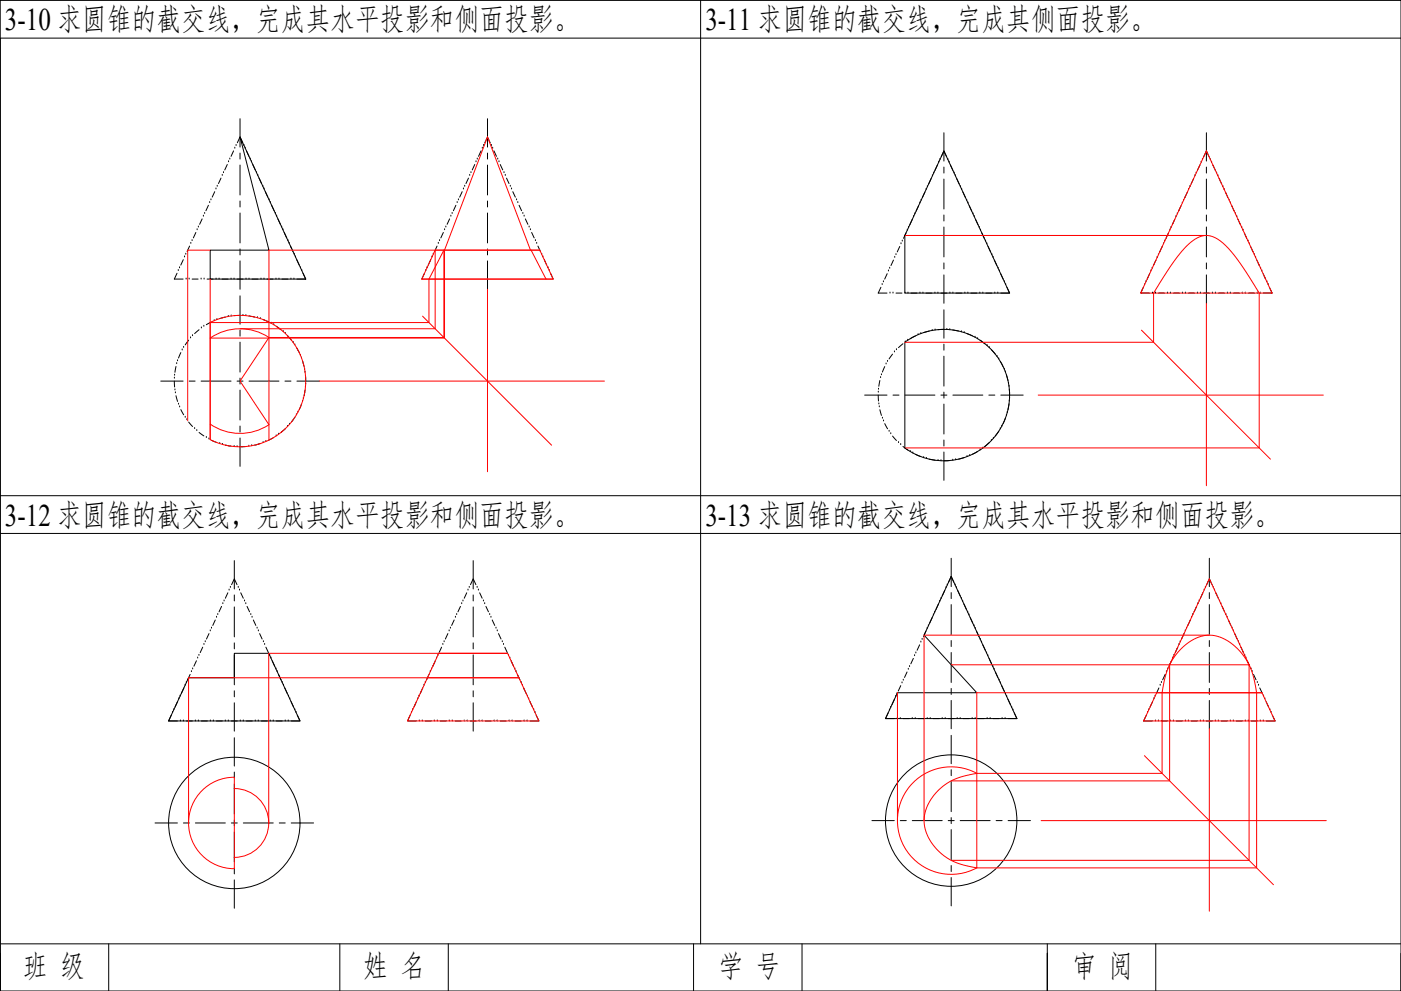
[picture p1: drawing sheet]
<svg xmlns="http://www.w3.org/2000/svg" width="594mm" height="420mm" viewBox="0 0 594 420" stroke-linecap="round" stroke-linejoin="round" font-family="sans-serif">
<defs><g id="words">
<g font-size="13.3">
<text x="2.1" y="12.9">3-10 求圆锥的截交线，完成其水平投影和侧面投影。</text>
<text x="299.1" y="12.9">3-11 求圆锥的截交线，完成其侧面投影。</text>
<text x="2.1" y="222.9">3-12 求圆锥的截交线，完成其水平投影和侧面投影。</text>
<text x="299.1" y="222.9">3-13 求圆锥的截交线，完成其水平投影和侧面投影。</text>
</g>
<g font-size="13.2">
<text x="9.7" y="414.3">班 级</text>
<text x="154" y="414.3">姓 名</text>
<text x="304.6" y="414.3">学 号</text>
<text x="454.3" y="414.3">审 阅</text>
</g>
</g></defs>
<!-- layer: 0 -->
<g fill="none" stroke="#000" stroke-width=".42">
<path d="M.1 .2h594v420h-594zM297.1 .2v400M594.1 16.2h-594v388M101.8 58.1l27.8 60.2h-40.5v-12.2h24.9zM101.8 50.3v12.1M206.7 50.3v12.1M400.3 56.3v12M511.6 56.3v12M92.1 79h.1M93.7 75.5l-1 2.3M94.2 74.4h.1M94.8 73.2h.1"/>
<path d="M96.4 69.7l-1.1 2.4M96.9 68.6h.1M97.4 67.4h.1M99 64l-1 2.3M99.6 62.8h.1M100.1 61.7h.1M100.6 60.5l1.2-2.4 1.1 2.4M101.8 64.9v2.5M101.8 70v12.7M103.4 61.7h.1M104 62.8h.1M104.5 64l1.1 2.3"/>
<path d="M106.1 67.4h.1M106.7 68.6h.1M107.2 69.7l1 2.4M108.8 73.2h.1M109.3 74.4h.1M109.8 75.5l1.1 2.3M111.4 79h.1M197.1 79h.1M198.7 75.5l-1.1 2.3M199.2 74.4h.1M199.7 73.2h.1M201.3 69.7l-1 2.4"/>
<path d="M201.8 68.6h.1M202.4 67.4h.1M204 64l-1.1 2.3M204.5 62.8h.1M205 61.7h.1M205.6 60.5l1.1-2.4 1.1 2.4M206.7 64.9v2.5M206.7 70v12.7M208.4 61.7h.1M208.9 62.8h.1M209.5 64l1 2.3M211.1 67.4h.1"/>
<path d="M211.6 68.6h.1M212.1 69.7l1.1 2.4M213.7 73.2h.1M214.3 74.4h.1M214.8 75.5l1.1 2.3M216.4 79h.1M393.3 79.1h.1M394.9 75.7l-1.1 2.3M395.4 74.5h.1M395.9 73.4h.1M397.5 69.9l-1 2.3M398.1 68.8h.1"/>
<path d="M398.6 67.6h.1M399.1 66.5l1.2-2.5 1.1 2.5M400.3 64l27.8 60.3h-44.4v-24.5zM400.3 70.8v2.6M400.3 75.9v12.7M401.9 67.6h.1M402.5 68.8h.1M403 69.9l1.1 2.3M404.6 73.4h.1M405.1 74.5h.1M405.7 75.7l1 2.3M407.3 79.1h.1"/>
<path d="M504.6 79.1h.1M506.2 75.7l-1.1 2.3M506.7 74.5h.1M507.2 73.4h.1M508.8 69.9l-1.1 2.3M509.3 68.8h.1M509.9 67.6h.1M510.4 66.5l1.2-2.5 1.1 2.5M511.6 70.8v2.6M511.6 75.9v12.7M513.2 67.6h.1M513.8 68.8h.1"/>
<path d="M514.3 69.9l1.1 2.3M515.9 73.4h.1M516.4 74.5h.1M517 75.7l1 2.3M518.6 79.1h.1M83.1 98.6l-1.1 2.3M83.6 97.4h.1M84.1 96.3h.1M85.7 92.8l-1.1 2.3M86.2 91.7h.1M86.8 90.5h.1M88.4 87l-1.1 2.3"/>
<path d="M88.9 85.9h.1M89.5 84.7h.1M91.1 81.3l-1.1 2.3M91.6 80.1h.1M101.8 85.2v2.6M101.8 90.3v12.7M112 80.1h.1M112.5 81.3l1.1 2.3M114.1 84.7h.1M114.6 85.9h.1M115.2 87l1 2.3M116.8 90.5h.1"/>
<path d="M117.3 91.7h.1M117.8 92.8l1.1 2.3M119.4 96.3h.1M120 97.4h.1M120.5 98.6l1.1 2.3M188 98.6l-1.1 2.3M188.5 97.4h.1M189.1 96.3h.1M190.7 92.8l-1.1 2.3M191.2 91.7h.1M191.7 90.5h.1M193.3 87l-1 2.3"/>
<path d="M193.9 85.9h.1M194.4 84.7h.1M196 81.3l-1.1 2.3M196.5 80.1h.1M206.7 85.2v2.6M206.7 90.3v12.7M216.9 80.1h.1M217.4 81.3l1.1 2.3M219 84.7h.1M219.6 85.9h.1M220.1 87l1.1 2.3M221.7 90.5h.1"/>
<path d="M222.2 91.7h.1M222.8 92.8l1 2.3M224.4 96.3h.1M224.9 97.4h.1M225.4 98.6l1.1 2.3M384.2 98.7l-1.1 2.3M384.7 97.6h.1M385.3 96.4h.1M386.9 93l-1.1 2.3M387.4 91.8h.1M387.9 90.7h.1M389.5 87.2l-1 2.3"/>
<path d="M390.1 86.1h.1M390.6 84.9h.1M392.2 81.4l-1.1 2.4M392.7 80.3h.1M400.3 91.2v2.5M400.3 96.2v12.7M407.8 80.3h.1M408.3 81.4l1.1 2.4M409.9 84.9h.1M410.5 86.1h.1M411 87.2l1.1 2.3M412.6 90.7h.1"/>
<path d="M413.1 91.8h.1M413.7 93l1 2.3M415.3 96.4h.1M415.8 97.6h.1M416.3 98.7l1.1 2.3M495.5 98.7l-1.1 2.3M496 97.6h.1M496.6 96.4h.1M498.2 93l-1.1 2.3M498.7 91.8h.1M499.2 90.7h.1M500.8 87.2l-1 2.3"/>
<path d="M501.4 86.1h.1M501.9 84.9h.1M503.5 81.4l-1.1 2.4M504 80.3h.1M511.6 91.2v2.5M511.6 96.2v12.7M519.1 80.3h.1M519.6 81.4l1.1 2.4M521.2 84.9h.1M521.8 86.1h.1M522.3 87.2l1 2.3M523.9 90.7h.1"/>
<path d="M524.4 91.8h.1M524.9 93l1.1 2.3M526.5 96.4h.1M527.1 97.6h.1M527.6 98.7l1.1 2.3M75.1 115.9l-1.2 2.4h3.8M75.6 114.7h.1M76.1 113.5h.1M77.7 110.1l-1 2.3M78.3 108.9h.1M78.8 107.8h.1M78.9 118.3h.1"/>
<path d="M80.2 118.3h.1M80.4 104.3l-1.1 2.3M80.9 103.2h.1M81.5 102h.1M81.5 118.3h2.5M85.3 118.3h.1M86.5 118.3h.1M87.8 118.3h2.6M91.6 118.3h.1M92.9 118.3h.1M94.2 118.3h2.5M98 118.3h.1"/>
<path d="M99.2 118.3h.1M100.5 118.3h2.6M101.8 105.5v2.6M101.8 110.6v12M104.3 118.3h.1M105.6 118.3h.1M106.9 118.3h2.5M110.7 118.3h.1M111.9 118.3h.1M113.2 118.3h2.6M117 118.3h.1M118.3 118.3h.1"/>
<path d="M119.6 118.3h2.5M122.1 102h.1M122.6 103.2h.1M123.2 104.3l1 2.3M123.4 118.3h.1M124.6 118.3h.1M124.8 107.8h.1M125.3 108.9h.1M125.8 110.1l1.1 2.3M127.4 113.5h.1M128 114.7h.1M128.5 115.9l1.1 2.4h-3.7"/>
<path d="M180 115.9l-1.1 2.4M180.5 114.7h.1M181.1 113.5h.1M182.7 110.1l-1.1 2.3M183.2 108.9h.1M183.7 107.8h.1M185.3 104.3l-1 2.3M185.9 103.2h.1M186.4 102h.1M206.7 105.5v2.6M206.7 110.6v12M227 102h.1"/>
<path d="M227.6 103.2h.1M228.1 104.3l1.1 2.3M229.7 107.8h.1M230.2 108.9h.1M230.8 110.1l1 2.3M232.4 113.5h.1M232.9 114.7h.1M233.4 115.9l1.2 2.4M374.6 119.5h.1M376.2 116l-1.1 2.3M376.7 114.9h.1M377.3 113.7h.1"/>
<path d="M378.9 110.3l-1.1 2.3M379.4 109.1h.1M379.9 108h.1M381.5 104.5l-1 2.3M382.1 103.3h.1M382.6 102.2h.1M400.3 111.5v2.5M400.3 116.6v12M417.9 102.2h.1M418.4 103.3h.1M419 104.5l1 2.3M420.6 108h.1"/>
<path d="M421.1 109.1h.1M421.6 110.3l1.1 2.3M423.2 113.7h.1M423.8 114.9h.1M424.3 116l1.1 2.3M425.9 119.5h.1M485.9 119.5h.1M487.5 116l-1.1 2.3M488 114.9h.1M488.6 113.7h.1M490.2 110.3l-1.1 2.3M490.7 109.1h.1"/>
<path d="M491.2 108h.1M492.8 104.5l-1 2.3M493.4 103.3h.1M493.9 102.2h.1M511.6 111.5v2.5M511.6 116.6v12M529.2 102.2h.1M529.8 103.3h.1M530.3 104.5l1.1 2.3M531.9 108h.1M532.4 109.1h.1M532.9 110.3l1.1 2.3"/>
<path d="M534.5 113.7h.1M535.1 114.9h.1M535.6 116l1.1 2.3M537.2 119.5h.1M84.4 139.8l-1.9 1.6M85.4 139h.1M86.4 138.3h.1M89.7 136.5l-2.2 1.2M90.8 136h.1M92 135.5h.1M95.6 134.4l-2.4 .7M96.8 134.2h.1"/>
<path d="M98 134h.1M101.8 133.7l-2.5 .1M101.8 125.4v12M101.8 140v2.5M103 133.8h.1M104.3 133.8h.1M105.5 134l2.5 .4M109.2 134.7h.1M110.4 135.1h.1M111.6 135.5l2.3 1M115 137h.1M116.1 137.7h.1"/>
<path d="M117.1 138.3l2 1.5M373.5 121.8l-1.1 2.5h3.7M374.1 120.6h.1M377.4 124.3h.1M378.7 124.3h.1M379.9 124.3h2.6M383.7 124.3h.1M385 124.3h.1M386.3 124.3h2.5M390.1 124.3h.1M391.4 124.3h.1M392.6 124.3h2.6"/>
<path d="M396.4 124.3h.1M396.5 139.9h.1M397.7 124.3h.1M399 124.3h2.5M400.3 139.7l-2.5 .1M400.3 131.4v12M401.5 139.7h.1M402.8 139.8h.1M402.8 124.3h.1M404 139.9l2.5 .5M404.1 124.3h.1M405.3 124.3h2.6"/>
<path d="M409.1 124.3h.1M410.4 124.3h.1M411.7 124.3h2.5M415.5 124.3h.1M416.8 124.3h.1M418 124.3h2.6M421.8 124.3h.1M423.1 124.3h.1M426.4 120.6h.1M427 121.8l1.1 2.5h-3.7M484.8 121.8l-1.1 2.5h3.7M485.4 120.6h.1"/>
<path d="M488.7 124.3h.1M490 124.3h.1M491.2 124.3h2.6M495 124.3h.1M496.3 124.3h.1M497.6 124.3h2.5M501.4 124.3h.1M502.7 124.3h.1M503.9 124.3h2.6M507.7 124.3h.1M509 124.3h.1M510.3 124.3h2.5"/>
<path d="M514.1 124.3h.1M515.4 124.3h.1M516.6 124.3h2.6M520.4 124.3h.1M521.7 124.3h.1M523 124.3h2.5M526.8 124.3h.1M528.1 124.3h.1M529.3 124.3h2.6M533.1 124.3h.1M534.4 124.3h.1M537.7 120.6h.1"/>
<path d="M538.3 121.8l1.1 2.5h-3.7M74 159.1h.1M74.6 155.4l-.4 2.4M74.9 154.2h.1M75.3 153h.1M76.7 149.5l-1 2.3M77.3 148.4h.1M77.9 147.3h.1M80 144.2l-1.5 2M80.8 143.3h.1M81.6 142.3h.1M101.8 145.1v12.7"/>
<path d="M120.1 140.6h.1M121 141.4h.1M121.9 142.3l1.7 1.9M124.3 145.2h.1M125 146.2h.1M125.7 147.3l1.2 2.2M127.4 150.6h.1M127.9 151.8h.1M128.3 153l.6 2.4M129.2 156.6h.1M129.4 157.8h.1M129.5 159.1l.1 2.5"/>
<path d="M373.8 158.9h.1M375.2 155.4l-1 2.3M375.7 154.3h.1M376.3 153.2h.1M378.5 150.1l-1.5 2.1M379.3 149.2h.1M380.1 148.3h.1M382.9 145.7l-1.9 1.7M383.7 145.1a27.9 27.9 0 0 1 37.2 3.7 27.9 27.9 0 0 1 0 37.4 27.9 27.9 0 0 1-37.2 3.7zM383.9 145h.1M384.9 144.3h.1M388.2 142.4l-2.2 1.2"/>
<path d="M389.3 141.9h.1M390.5 141.4h.1M394.1 140.4l-2.4 .6M395.3 140.1h.1M400.3 145.9v2.6M400.3 151v12.7M407.7 140.7h.1M408.9 141h.1M410 141.4l2.3 1M413.5 143h.1M414.5 143.6h.1M415.6 144.3l2 1.4"/>
<path d="M418.6 146.5h.1M419.5 147.4h.1M420.4 148.3l1.6 1.8M422.8 151.1h.1M423.5 152.2h.1M424.2 153.2l1.1 2.2M425.9 156.6h.1M426.3 157.7h.1M426.7 158.9l.7 2.4M68.2 161.6h9.5M73.9 161.6l.1 2.5M73.9 160.3h.1"/>
<path d="M74.2 165.3h.1M74.4 166.5h.1M74.6 167.8l.7 2.4M75.7 171.4h.1M76.2 172.5h.1M76.7 173.7l1.2 2.2M78.5 176.9h.1M79.3 177.9h.1M80 178.9l1.7 1.9M80.2 161.6h2.5M85.3 161.6h12.7M100.5 161.6h2.6"/>
<path d="M101.8 160.3v2.5M101.8 165.4v12.7M105.6 161.6h12.7M120.8 161.6h2.6M122.8 179.9h.1M125 176.9l-1.4 2M125.7 175.9h.1M125.9 161.6h9.5M126.3 174.8h.1M127.9 171.4l-1 2.3M128.3 170.2h.1M128.6 169h.1"/>
<path d="M129.4 165.3l-.5 2.5M129.5 164.1h.1M129.6 162.8h.1M366.6 167.5h9.5M372.4 167.5l.1 2.5M372.4 166.3h.1M372.5 165h.1M372.7 171.3h.1M372.9 172.5h.1M373.1 161.3l-.4 2.5M373.1 173.7l.7 2.4M373.4 160.1h.1"/>
<path d="M374.2 177.3h.1M374.7 178.5h.1M375.2 179.6l1.1 2.2M378.7 167.5h2.5M383.7 167.5h12.7M399 167.5h2.5M400.3 166.2v2.6M400.3 171.3v12.7M404.1 167.5h12.7M419.3 167.5h2.5M424.4 167.5h9.5M426.3 177.3l-.9 2.3"/>
<path d="M426.8 176.1h.1M427.1 174.9h.1M427.7 162.5h.1M427.9 163.8h.1M427.9 171.2l-.5 2.5M428 165l.1 2.5M428 170h.1M428.1 168.8h.1M82.5 181.7h.1M83.5 182.6h.1M84.4 183.4l2 1.4M87.5 185.5h.1"/>
<path d="M88.6 186.1h.1M89.7 186.7l2.3 1M93.2 188.1h.1M94.4 188.4h.1M95.6 188.7l2.4 .5M99.3 189.3h.1M100.5 189.4h.1M101.8 180.6v2.6M101.8 185.7v12M104.3 189.3l-2.5 .1M105.5 189.2h.1M106.8 189h.1"/>
<path d="M110.4 188.1l-2.4 .6M111.6 187.6h.1M112.7 187.2h.1M116.1 185.5l-2.2 1.2M117.1 184.8h.1M118.2 184.1h.1M121 181.7l-1.8 1.6M121.9 180.8h.1M377 182.9h.1M377.7 183.9h.1M378.5 184.9l1.6 1.9M381 187.7h.1"/>
<path d="M381.9 188.5h.1M382.9 189.3l2 1.5M386 191.4h.1M387.1 192h.1M388.2 192.6l2.3 1M391.7 194h.1M392.9 194.4h.1M394.1 194.7l2.4 .4M397.8 195.3h.1M399 195.3h.1M400.3 186.6v2.5M400.3 191.6v12.1"/>
<path d="M402.8 195.3l-2.5 .1M404 195.1h.1M405.2 194.9h.1M408.9 194l-2.4 .7M410.1 193.6h.1M411.2 193.1h.1M414.6 191.4l-2.2 1.2M415.6 190.8h.1M416.6 190h.1M419.5 187.6l-1.9 1.7M420.4 186.8h.1M421.2 185.8h.1"/>
<path d="M423.5 182.8l-1.5 2.1M424.2 181.8h.1M424.8 180.7h.1M.1 210.2h594M.1 226.2h594M99.4 237.7v12M200.7 237.7v12M403.3 236.7v12M512.8 236.7v12M94 257.1l-1.1 2.3M94.5 255.9h.1M95 254.8h.1"/>
<path d="M96.6 251.3l-1.1 2.3M97.1 250.2h.1M97.7 249h.1M98.2 247.9l1.2-2.5 1.1 2.5M99.4 252.2v2.6M99.4 257.3v12.7M101 249h.1M101.6 250.2h.1M102.1 251.3l1.1 2.3M103.7 254.8h.1M104.2 255.9h.1M104.8 257.1l1 2.3"/>
<path d="M195.3 257.1l-1.1 2.3M195.8 255.9h.1M196.3 254.8h.1M197.9 251.3l-1 2.3M198.5 250.2h.1M199 249h.1M199.5 247.9l1.2-2.5 1.1 2.5M200.7 252.2v2.6M200.7 257.3v12.7M202.3 249h.1M202.9 250.2h.1M203.4 251.3l1.1 2.3"/>
<path d="M205 254.8h.1M205.5 255.9h.1M206.1 257.1l1 2.3M396.3 259.6h.1M397.9 256.1l-1 2.3M398.5 254.9h.1M399 253.8h.1M400.6 250.3l-1.1 2.3M401.1 249.2h.1M401.7 248h.1M402.2 246.9l1.1-2.5 1.2 2.5M403.3 244.4l27.9 60.3h-55.7l5.1-11h33.6l-22.4-24.4z"/>
<path d="M403.3 251.2v2.6M403.3 256.3v12.7M405 248h.1M405.6 249.2h.1M406.1 250.3l1.1 2.3M407.7 253.8h.1M408.2 254.9h.1M408.8 256.1l1 2.3M410.4 259.6h.1M507.4 257.1l-1.1 2.3M507.9 255.9h.1M508.5 254.8h.1"/>
<path d="M510.1 251.3l-1.1 2.3M510.6 250.2h.1M511.1 249h.1M511.7 247.9l1.1-2.5 1.2 2.5M512.8 251.2v2.6M512.8 256.3v12.7M514.5 249h.1M515 250.2h.1M515.5 251.3l1.1 2.3M517.1 254.8h.1M517.7 255.9h.1M518.2 257.1l1.1 2.3"/>
<path d="M83.8 279h.1M84.4 277.8h.1M86 274.4l-1.1 2.3M86.5 273.2h.1M87 272.1h.1M88.6 268.6l-1 2.3M89.2 267.5h.1M89.7 266.3h.1M91.3 262.9l-1.1 2.3M91.8 261.7h.1M92.4 260.6h.1M99.4 272.6v2.5"/>
<path d="M99.4 277.6v12.7M106.4 260.6h.1M106.9 261.7h.1M107.4 262.9l1.1 2.3M109 266.3h.1M109.6 267.5h.1M110.1 268.6l1 2.3M111.7 272.1h.1M112.2 273.2h.1M112.7 274.4l1.1 2.3M114.3 277.8h.1M114.9 279h.1"/>
<path d="M185.1 279h.1M185.7 277.8h.1M187.3 274.4l-1.1 2.3M187.8 273.2h.1M188.3 272.1h.1M189.9 268.6l-1 2.3M190.5 267.5h.1M191 266.3h.1M192.6 262.9l-1.1 2.3M193.1 261.7h.1M193.7 260.6h.1M200.7 272.6v2.5"/>
<path d="M200.7 277.6v12.7M207.6 260.6h.1M208.2 261.7h.1M208.7 262.9l1.1 2.3M210.3 266.3h.1M210.9 267.5h.1M211.4 268.6l1.1 2.3M213 272.1h.1M213.5 273.2h.1M214.1 274.4l1 2.3M215.6 277.8h.1M216.2 279h.1"/>
<path d="M387.3 279.1l-1.1 2.4M387.8 278h.1M388.4 276.8h.1M390 273.4l-1.1 2.3M390.5 272.2h.1M391 271.1h.1M392.6 267.6l-1 2.3M393.2 266.5h.1M393.7 265.3h.1M395.3 261.9l-1.1 2.3M395.8 260.7h.1M403.3 271.6v2.5"/>
<path d="M403.3 276.6v12.7M410.9 260.7h.1M413 265.3h.1M413.5 266.5h.1M415.7 271.1h.1M416.2 272.2h.1M418.3 276.8h.1M418.9 278h.1M419.4 279.1l1.1 2.4M497.3 279h.1M497.8 277.8h.1M499.4 274.4l-1 2.3"/>
<path d="M499.9 273.2h.1M500.5 272.1h.1M502.1 268.6l-1.1 2.3M502.6 267.5h.1M503.1 266.3h.1M504.7 262.9l-1 2.3M505.3 261.7h.1M505.8 260.6h.1M512.8 271.6v2.5M512.8 276.6v12.7M519.8 260.6h.1M520.3 261.7h.1"/>
<path d="M520.9 262.9l1 2.3M522.5 266.3h.1M523 267.5h.1M523.5 268.6l1.1 2.3M525.1 272.1h.1M525.7 273.2h.1M526.2 274.4l1.1 2.3M527.8 277.8h.1M528.3 279h.1M75.3 297.4l-1.1 2.4M75.8 296.3h.1M76.4 295.1h.1"/>
<path d="M78 291.7l-1.1 2.3M78.5 290.5h.1M79 289.4h.1M80 287.4h19.4v-10.4h14.6l13.2 28.7h-55.7zM80.6 285.9l-1 2.3M81.2 284.8h.1M81.7 283.6h.1M83.3 280.2l-1.1 2.3M99.4 292.9v2.5M99.4 298v12M115.4 280.2l1.1 2.3M117 283.6h.1"/>
<path d="M117.5 284.8h.1M118.1 285.9l1.1 2.3M119.7 289.4h.1M120.2 290.5h.1M120.7 291.7l1.1 2.3M122.3 295.1h.1M122.9 296.3h.1M123.4 297.4l1.1 2.4M176.6 297.4l-1.1 2.4M177.1 296.3h.1M177.7 295.1h.1M179.3 291.7l-1.1 2.3"/>
<path d="M179.8 290.5h.1M180.3 289.4h.1M181.9 285.9l-1 2.3M182.5 284.8h.1M183 283.6h.1M184.6 280.2l-1.1 2.3M200.7 292.9v2.5M200.7 298v12M216.7 280.2l1.1 2.3M218.3 283.6h.1M218.8 284.8h.1M219.4 285.9l1 2.3"/>
<path d="M221 289.4h.1M221.5 290.5h.1M222 291.7l1.1 2.3M223.6 295.1h.1M224.2 296.3h.1M224.7 297.4l1.1 2.4M377.7 299.9h.1M379.3 296.4l-1.1 2.3M379.8 295.3h.1M380.4 294.1h.1M382 290.7l-1.1 2.3M382.5 289.5h.1"/>
<path d="M383 288.4h.1M384.6 284.9l-1 2.3M385.2 283.8h.1M385.7 282.6h.1M403.3 291.9v2.5M403.3 297v12M421 282.6h.1M421.5 283.8h.1M422.1 284.9l1 2.3M423.7 288.4h.1M424.2 289.5h.1M426.3 294.1h.1"/>
<path d="M426.9 295.3h.1M429 299.9h.1M488.8 297.4l-1.1 2.4M489.3 296.3h.1M489.8 295.1h.1M491.4 291.7l-1 2.3M492 290.5h.1M492.5 289.4h.1M494.1 285.9l-1.1 2.3M494.6 284.8h.1M495.2 283.6h.1M496.8 280.2l-1.1 2.3"/>
<path d="M512.8 291.9v2.5M512.8 297v12M528.9 280.2l1 2.3M530.5 283.6h.1M531 284.8h.1M531.5 285.9l1.1 2.3M533.1 289.4h.1M533.7 290.5h.1M534.2 291.7l1.1 2.3M535.8 295.1h.1M536.3 296.3h.1M536.9 297.4l1 2.4"/>
<path d="M72.6 303.2l-1.1 2.5h3.7M73.2 302.1h.1M73.7 300.9h.1M76.5 305.7h.1M77.8 305.7h.1M79 305.7h2.6M82.8 305.7h.1M84.1 305.7h.1M85.4 305.7h2.5M89.2 305.7h.1M90.5 305.7h.1M91.7 305.7h2.6"/>
<path d="M95.5 305.7h.1M96.8 305.7h.1M98.1 305.7h2.5M99.4 312.8v12M101.9 305.7h.1M103.2 305.7h.1M104.4 305.7h2.6M108.2 305.7h.1M109.5 305.7h.1M110.8 305.7h2.5M114.6 305.7h.1M115.9 305.7h.1"/>
<path d="M117.1 305.7h2.6M120.9 305.7h.1M122.2 305.7h.1M125 300.9h.1M125.5 302.1h.1M126.1 303.2l1.1 2.5h-3.7M173.9 303.2l-1.1 2.5h3.7M174.5 302.1h.1M175 300.9h.1M177.8 305.7h.1M179.1 305.7h.1M180.3 305.7h2.6"/>
<path d="M184.1 305.7h.1M185.4 305.7h.1M186.7 305.7h2.5M190.5 305.7h.1M191.8 305.7h.1M193 305.7h2.6M196.8 305.7h.1M198.1 305.7h.1M199.4 305.7h2.5M203.2 305.7h.1M204.5 305.7h.1M205.7 305.7h2.6"/>
<path d="M209.5 305.7h.1M210.8 305.7h.1M212.1 305.7h2.5M215.9 305.7h.1M217.2 305.7h.1M218.4 305.7h2.6M222.2 305.7h.1M223.5 305.7h.1M226.3 300.9h.1M226.8 302.1h.1M227.4 303.2l1.1 2.5h-3.7M376.6 302.2l-1.1 2.5h3.7"/>
<path d="M377.2 301.1h.1M380.5 304.7h.1M381.8 304.7h.1M383 304.7h2.6M386.8 304.7h.1M388.1 304.7h.1M389.4 304.7h2.5M393.2 304.7h.1M394.5 304.7h.1M395.7 304.7h2.6M399.5 304.7h.1M400.8 304.7h.1"/>
<path d="M402.1 304.7h2.5M403.3 311.8v12M405.9 304.7h.1M407.2 304.7h.1M408.4 304.7h2.6M412.2 304.7h.1M413.5 304.7h.1M414.8 304.7h2.5M418.6 304.7h.1M419.9 304.7h.1M421.1 304.7h2.6M424.9 304.7h.1"/>
<path d="M426.2 304.7h.1M429.5 301.1h.1M430.1 302.2l1.1 2.5h-3.7M486.1 303.2l-1.1 2.5h3.7M486.6 302.1h.1M487.2 300.9h.1M489.9 305.7h.1M491.2 305.7h.1M492.5 305.7h2.5M496.3 305.7h.1M497.6 305.7h.1M498.8 305.7h2.6"/>
<path d="M502.6 305.7h.1M503.9 305.7h.1M505.2 305.7h2.5M509 305.7h.1M510.3 305.7h.1M511.5 305.7h2.6M515.3 305.7h.1M516.6 305.7h.1M517.9 305.7h2.5M521.7 305.7h.1M523 305.7h.1M524.2 305.7h2.6"/>
<path d="M528 305.7h.1M529.3 305.7h.1M530.6 305.7h2.5M534.4 305.7h.1M535.7 305.7h.1M538.5 300.9h.1M539 302.1h.1M539.5 303.2l1.2 2.5h-3.8M99.4 327.3v2.6M99.4 332.4v12.7M403.3 326.3v2.6M403.3 331.4v12.7"/>
<path d="M65.7 348.9h9.5M77.8 348.9h2.5M82.8 348.9h12.7M98.1 348.9h2.5M99.4 347.7v2.5M99.4 352.7v12.7M103.2 348.9h12.7M118.4 348.9h2.5M123.5 348.9h9.5M369.7 347.9h9.5M381.8 347.9h2.5M386.8 347.9h12.7"/>
<path d="M402.1 347.9h2.5M403.3 346.6v2.6M403.3 351.7v12.7M407.2 347.9h12.7M422.4 347.9h2.5M427.5 347.9h9.5M99.4 368v2.5M99.4 373.1v12M403.3 367v2.5M403.3 372v12.1M.1 404.2v16v-16M.1 400.2h594"/>
<path d="M46.1 400.2v20M144.1 400.2v20M190.1 400.2v20M294.1 400.2v20M340.1 400.2v20M444.1 400.2v20v-16M490.1 400.2v20M594.1 404.2v16"/>
<circle cx="99.4" cy="348.9" r="27.9"/>
<circle cx="403.3" cy="347.9" r="27.9"/>
</g>
<g fill="none" stroke="#f00" stroke-width=".42">
<path d="M511.6 64l27.8 60.3h-55.7zM383.7 99.8h127.9M89.1 106.1h-9.5v72.3M89.1 118.3v68.1a27.9 27.9 0 0 0 40.5-24.8 27.9 27.9 0 0 0-40.5-24.9l92.8 .1v-18.5l6.3-12.2v37h-74.2M184.5 106.1v33.3h-82.7M206.7 118.3h27.9l-5.7-12.2h-44.4l-5.6 12.2h55.7M224.9 106.1l-18.2-48-18.2 48v37.2h-99.4a22.2 22.2 0 0 1 24.9-.2M225.2 106.1l6.3 12.2M228.9 106.1h-114.9v80.5M179.2 134l54.7 54.7M206.7 122.6v77.4M484 140l54.7 54.7"/>
<path d="M511.6 128.6v77.3M114 143.1l-12.2 18.5 12.2 18.5a22.2 22.2 0 0 1-24.9-.3M383.7 145.1h105.5v-20.8a98.4 98.4 0 0 1 14.7-20.6 9.6 9.6 0 0 1 10.8-3.2 27.9 27.9 0 0 1 10.9 10.7l8.4 13.1v65.6h-150.3M135.4 161.6h120.9M440.2 167.5h120.9M186.1 277h29.1l13.3 28.7h-55.7zM215.2 277h-101.2v71.9M512.8 269.3h-121v78.6M220 287.4h-140v61.5M380.6 293.7v54.2M403.3 281.9h92.7l16.8-36.5 16.9 36.5M490.5 293.7h44.6l5.6 12h-55.7z"/>
<path d="M535.1 293.7h-120.9v74.3M512.8 309v77.3M99.4 329.5a19.4 19.4 0 0 0-19.4 19.4 19.4 19.4 0 0 0 19.4 19.4v-38.8M99.4 334.3a14.6 14.6 0 0 1 14.6 14.6 14.6 14.6 0 0 1-14.6 14.6M403.3 331.1h92.7v-49.2h33.7v82.9h-126.4M414.2 327.9a22.8 22.8 0 0 0-33.7 20 22.8 22.8 0 0 0 33.7 20.1M414.2 327.9a30 30 0 0 0-12.7 4.3 19.1 19.1 0 0 0-9.4 18.2 23 23 0 0 0 20.2 17.2l1.9 .4M414.2 327.9h78.6v-34.2a33.4 33.4 0 0 1 4-13.5 20.7 20.7 0 0 1 16-10.9 20.9 20.9 0 0 1 16.5 11.9l2.1 5.4 1.5 7.1v74.3h-118.7M485.3 320.4l54.7 54.7M441.5 347.9h120.9"/>
</g>
<use href="#words"/>
</svg>
